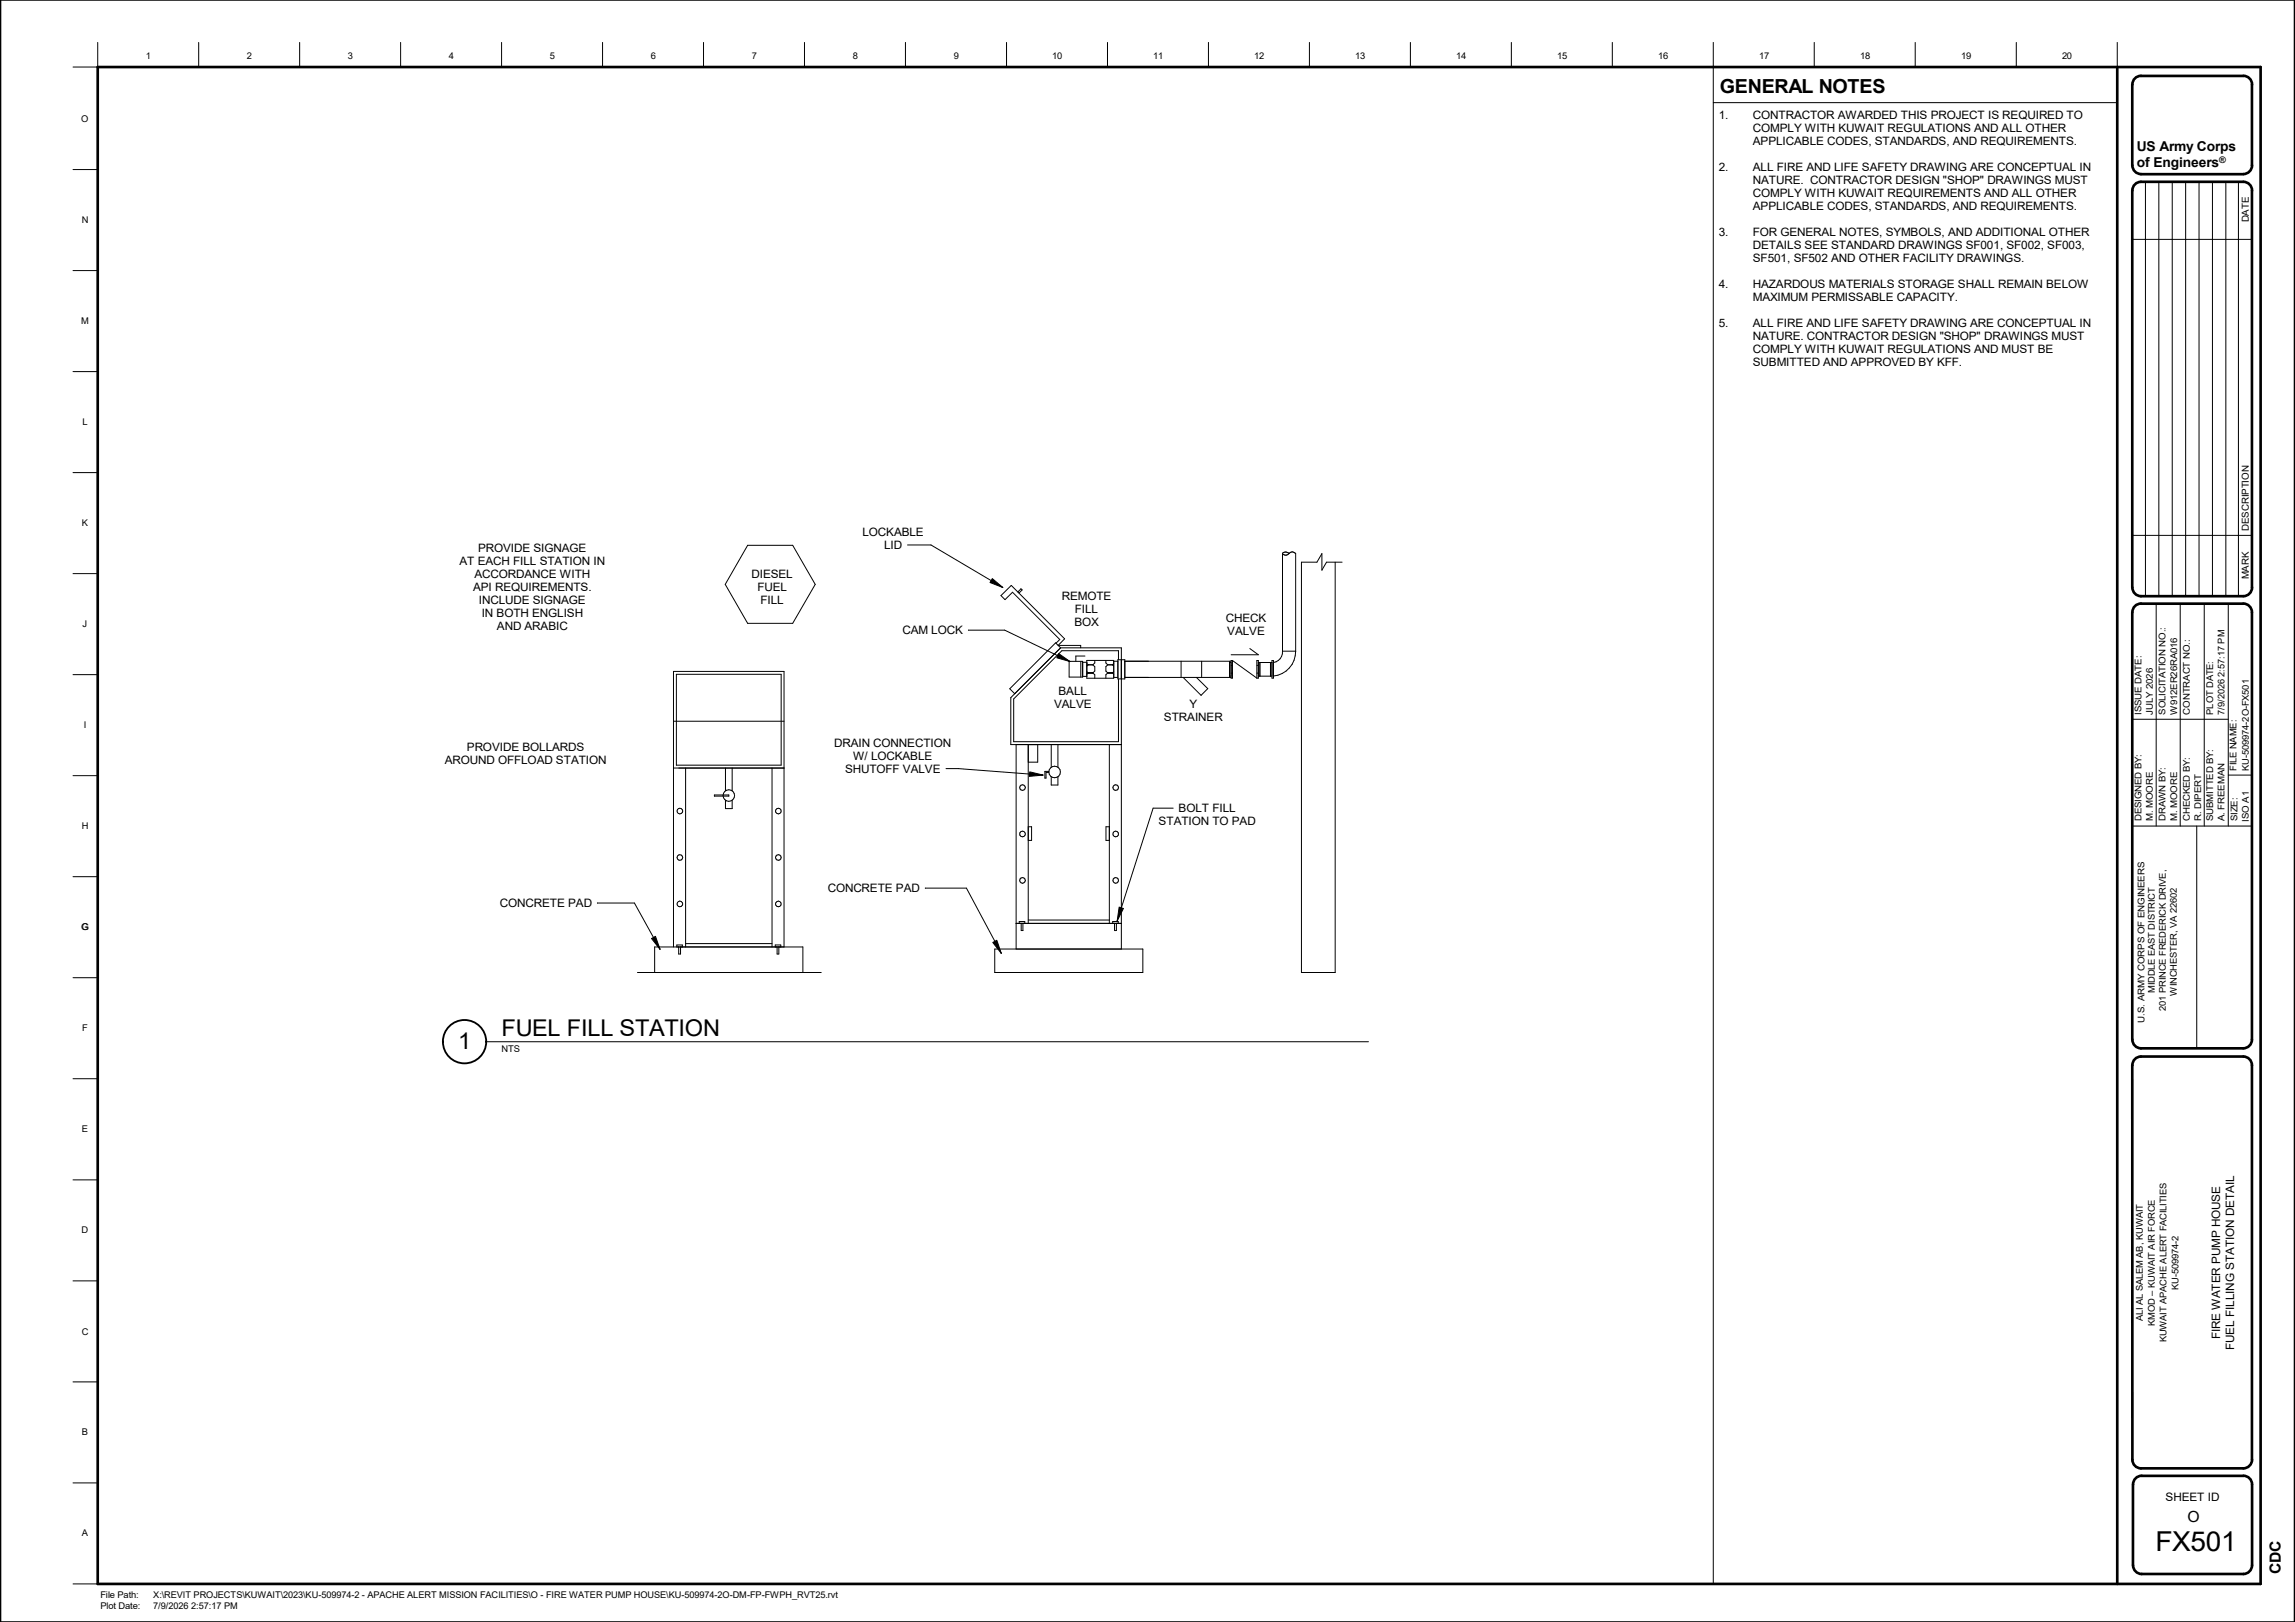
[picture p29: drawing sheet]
<svg xmlns="http://www.w3.org/2000/svg" width="841mm" height="594mm" viewBox="0 0 841 594" stroke-linecap="round" stroke-linejoin="round" font-family="sans-serif">
<defs><g id="words">
<text font-size="10.1" x="789.9" y="567.9">FX501</text>
<g font-size="8.4">
<text x="183.8" y="379.6">FUEL FILL STATION</text>
<text x="167.9" y="384.3">1</text>
</g>
<text font-size="7.1" x="630.3" y="34.1">GENERAL NOTES</text>
<g font-size="5.6">
<text x="801.7" y="557.4">O</text>
<text x="835.8" y="576.7" transform="rotate(-90 835.8 576.7)">CDC</text>
</g>
<g font-size="5">
<text x="783.1" y="55.5">US Army Corps</text>
<text x="783.1" y="61.3">of Engineers</text>
</g>
<g font-size="4.3">
<text x="330.7" y="232.2">CAM LOCK</text>
<text x="305.7" y="273.5">DRAIN CONNECTION</text>
<text x="312.6" y="278.3">W/ LOCKABLE</text>
<text x="309.7" y="283">SHUTOFF VALVE</text>
<text x="303.3" y="326.8">CONCRETE PAD</text>
<text x="183.2" y="332.2">CONCRETE PAD</text>
<text x="813.6" y="490.6" transform="rotate(-90 813.6 490.6)">FIRE WATER PUMP HOUSE</text>
<text x="818.7" y="494.5" transform="rotate(-90 818.7 494.5)">FUEL FILLING STATION DETAIL</text>
<text x="793.6" y="549.7">SHEET ID</text>
</g>
<g font-size="4.2">
<text x="629.8" y="43.5">1.</text>
<text x="642.3" y="43.5">CONTRACTOR AWARDED THIS PROJECT IS REQUIRED TO</text>
<text x="642.3" y="53">APPLICABLE CODES, STANDARDS, AND REQUIREMENTS.</text>
<text x="642.3" y="48.3">COMPLY WITH KUWAIT REGULATIONS AND ALL OTHER</text>
<text x="629.8" y="62.6">2.</text>
<text x="642.3" y="62.6">ALL FIRE AND LIFE SAFETY DRAWING ARE CONCEPTUAL IN</text>
<text x="642.3" y="67.4">NATURE. CONTRACTOR DESIGN &quot;SHOP&quot; DRAWINGS MUST</text>
<text x="642.3" y="76.9">APPLICABLE CODES, STANDARDS, AND REQUIREMENTS.</text>
<text x="642.3" y="72.1">COMPLY WITH KUWAIT REQUIREMENTS AND ALL OTHER</text>
<text x="629.8" y="86.4">3.</text>
<text x="642.3" y="86.4">FOR GENERAL NOTES, SYMBOLS, AND ADDITIONAL OTHER</text>
<text x="642.3" y="91.1">DETAILS SEE STANDARD DRAWINGS SF001, SF002, SF003,</text>
<text x="642.3" y="95.9">SF501, SF502 AND OTHER FACILITY DRAWINGS.</text>
<text x="629.8" y="105.5">4.</text>
<text x="642.3" y="105.5">HAZARDOUS MATERIALS STORAGE SHALL REMAIN BELOW</text>
<text x="642.3" y="110.2">MAXIMUM PERMISSABLE CAPACITY.</text>
<text x="629.8" y="119.7">5.</text>
<text x="642.3" y="119.7">ALL FIRE AND LIFE SAFETY DRAWING ARE CONCEPTUAL IN</text>
<text x="642.3" y="124.5">NATURE. CONTRACTOR DESIGN &quot;SHOP&quot; DRAWINGS MUST</text>
<text x="642.3" y="129.2">COMPLY WITH KUWAIT REGULATIONS AND MUST BE</text>
<text x="642.3" y="134">SUBMITTED AND APPROVED BY KFF.</text>
<text x="316" y="196.3">LOCKABLE</text>
<text x="175.2" y="202.2">PROVIDE SIGNAGE</text>
<text x="324" y="201.1">LID</text>
<text x="168.4" y="207">AT EACH FILL STATION IN</text>
<text x="173.9" y="211.7">ACCORDANCE WITH</text>
<text x="275.4" y="211.7">DIESEL</text>
<text x="173.4" y="216.5">API REQUIREMENTS.</text>
<text x="175.5" y="221.2">INCLUDE SIGNAGE</text>
<text x="277.6" y="216.5">FUEL</text>
<text x="278.7" y="221.2">FILL</text>
<text x="389.1" y="219.7">REMOTE</text>
<text x="176.5" y="226">IN BOTH ENGLISH</text>
<text x="393.9" y="224.5">FILL</text>
<text x="449.2" y="227.7">CHECK</text>
<text x="182.1" y="230.8">AND ARABIC</text>
<text x="393.8" y="229.2">BOX</text>
<text x="449.7" y="232.5">VALVE</text>
<text x="387.9" y="254.5">BALL</text>
<text x="386.2" y="259.3">VALVE</text>
<text x="435.9" y="259.3">Y</text>
<text x="426.6" y="264.1">STRAINER</text>
<text x="171.1" y="275.1">PROVIDE BOLLARDS</text>
<text x="163" y="279.9">AROUND OFFLOAD STATION</text>
<text x="431.9" y="297.4">BOLT FILL</text>
<text x="424.6" y="302.2">STATION TO PAD</text>
</g>
<g font-size="3.5">
<text x="824.1" y="81.4" transform="rotate(-90 824.1 81.4)">DATE</text>
<text x="824.1" y="194.4" transform="rotate(-90 824.1 194.4)">DESCRIPTION</text>
<text x="824.1" y="212.2" transform="rotate(-90 824.1 212.2)">MARK</text>
</g>
<g font-size="3.4">
<text x="53.5" y="21.5">1</text>
<text x="90.5" y="21.5">2</text>
<text x="127.5" y="21.5">3</text>
<text x="164.5" y="21.5">4</text>
<text x="201.5" y="21.5">5</text>
<text x="238.5" y="21.5">6</text>
<text x="275.5" y="21.5">7</text>
<text x="312.5" y="21.5">8</text>
<text x="349.5" y="21.5">9</text>
<text x="385.6" y="21.5">10</text>
<text x="422.6" y="21.5">11</text>
<text x="459.6" y="21.5">12</text>
<text x="496.6" y="21.5">13</text>
<text x="533.7" y="21.5">14</text>
<text x="570.7" y="21.5">15</text>
<text x="607.7" y="21.5">16</text>
<text x="644.7" y="21.5">17</text>
<text x="681.6" y="21.5">18</text>
<text x="718.6" y="21.5">19</text>
<text x="755.6" y="21.5">20</text>
<text x="29.8" y="44.6">O</text>
<text x="29.9" y="81.6">N</text>
<text x="29.8" y="118.6">M</text>
<text x="30.2" y="155.6">L</text>
<text x="30" y="192.6">K</text>
<text x="30.3" y="229.6">J</text>
<text x="784.8" y="261.7" transform="rotate(-90 784.8 261.7)">ISSUE DATE:</text>
<text x="788.9" y="261.7" transform="rotate(-90 788.9 261.7)">JULY 2026</text>
<text x="793.6" y="261.7" transform="rotate(-90 793.6 261.7)">SOLICITATION NO.:</text>
<text x="797.8" y="261.7" transform="rotate(-90 797.8 261.7)">W912ER26RA016</text>
<text x="802.4" y="261.7" transform="rotate(-90 802.4 261.7)">CONTRACT NO.:</text>
<text x="811.1" y="261.7" transform="rotate(-90 811.1 261.7)">PLOT DATE:</text>
<text x="815.2" y="261.7" transform="rotate(-90 815.2 261.7)">7/9/2026 2:57:17 PM</text>
<text x="30.7" y="266.6">I</text>
<text x="819.6" y="282.3" transform="rotate(-90 819.6 282.3)">FILE NAME:</text>
<text x="824.1" y="282.3" transform="rotate(-90 824.1 282.3)">KU-509974-2O-FX501</text>
<text x="29.9" y="303.6">H</text>
<text x="784.8" y="300.8" transform="rotate(-90 784.8 300.8)">DESIGNED BY:</text>
<text x="788.9" y="300.8" transform="rotate(-90 788.9 300.8)">M. MOORE</text>
<text x="793.6" y="300.8" transform="rotate(-90 793.6 300.8)">DRAWN BY:</text>
<text x="797.8" y="300.8" transform="rotate(-90 797.8 300.8)">M. MOORE</text>
<text x="802.4" y="300.8" transform="rotate(-90 802.4 300.8)">CHECKED BY:</text>
<text x="806.6" y="300.8" transform="rotate(-90 806.6 300.8)">R. DIPERT</text>
<text x="811.1" y="300.8" transform="rotate(-90 811.1 300.8)">SUBMITTED BY:</text>
<text x="815.2" y="300.8" transform="rotate(-90 815.2 300.8)">A. FREEMAN</text>
<text x="820" y="300.8" transform="rotate(-90 820 300.8)">SIZE:</text>
<text x="824.1" y="300.9" transform="rotate(-90 824.1 300.9)">ISO A1</text>
<text x="29.8" y="340.6">G</text>
<text x="789.7" y="363.8" transform="rotate(-90 789.7 363.8)">MIDDLE EAST DISTRICT</text>
<text x="797.7" y="364.6" transform="rotate(-90 797.7 364.6)">WINCHESTER, VA 22602</text>
<text x="793.7" y="370.2" transform="rotate(-90 793.7 370.2)">201 PRINCE FREDERICK DRIVE,</text>
<text x="30.1" y="377.6">F</text>
<text x="785.8" y="374.5" transform="rotate(-90 785.8 374.5)">U.S. ARMY CORPS OF ENGINEERS</text>
<text x="183.8" y="385.5">NTS</text>
<text x="30" y="414.7">E</text>
<text x="29.9" y="451.7">D</text>
<text x="798.3" y="472.5" transform="rotate(-90 798.3 472.5)">KU-509974-2</text>
<text x="785.2" y="483.9" transform="rotate(-90 785.2 483.9)">ALI AL SALEM AB, KUWAIT</text>
<text x="789.7" y="485.6" transform="rotate(-90 789.7 485.6)">KMOD – KUWAIT AIR FORCE</text>
<text x="29.9" y="488.8">C</text>
<text x="794" y="491.7" transform="rotate(-90 794 491.7)">KUWAIT APACHE ALERT FACILITIES</text>
<text x="30" y="525.7">B</text>
<text x="30" y="562.7">A</text>
<text x="36.8" y="585.4">File Path:</text>
<text x="56.1" y="585.4">X:\REVIT PROJECTS\KUWAIT\2023\KU-509974-2 - APACHE ALERT MISSION FACILITIES\O - FIRE WATER PUMP HOUSE\KU-509974-2O-DM-FP-FWPH_RVT25.rvt</text>
<text x="36.8" y="589.5">Plot Date:</text>
<text x="56.1" y="589.5">7/9/2026 2:57:17 PM</text>
</g>
<text font-size="3.3" x="813.3" y="59.8">®</text>
</g></defs>
<g fill="none" stroke="#000" stroke-width=".37">
<path d="M274 199.7h16.5l8.2 14.3-8.2 14.3h-16.5l-8.2-14.3zM373 216.8l1.1-1.2 .5 .5-1.2 1.1M470 202.8v35.7M472.4 202.7a1.38 1.38 0 0 0-2.3 .2 1.64 1.64 0 0 0 2.5-.4 1.5 1.5 0 0 1 2.2 .2v35.8M489.3 205.9v150.3h-12.4v-150.3h5.7l1.8-3.1v6l1.7-2.9h5.7M387 235.6l1.4-1.4-17.3-17.3-2.8 2.7-1.5-1.5 3.8-3.7 19.5 19.6-2.3 2.4h8.2v.9M388.7 237.3h22.2v110.3M388.7 237.3l-18.3 18.2v17.2h40.5M388.7 237.3l-1.9-1.8-16.8 16.8 1.9 1.8M458 237.5l3.1 2.3h-10M470 238.5a3.9 3.9 0 0 1-3.3 4.2M470 238.5h4.8"/>
<path d="M474.8 238.5a9.1 9.1 0 0 1-8.1 9.1M247.9 247h38.4v33.2h-38.4zM391.8 242.2h4.9v5.8h-4.9zM396.1 242.2v5.8M396.7 242.6h1.6M396.7 247.7h1.6M397.6 240.3h-3.3v1.9M398.3 241.9h9.8v6.5h-9.8zM398.3 246l.5 .5M398.3 243l.5 .5M398.8 243.5h1.7M398.8 243.5l-.5 .5"/>
<path d="M398.8 246.5h1.7M398.8 246.5l-.5 .4M400.5 243.5l.7 .7v1.6l-.7 .7M400.5 246.5l.7 .6v1.3M401.2 241.9v.9l-.7 .7M405.3 241.9v.9l.6 .7M405.9 243.5h1.8M405.9 246.5h1.8M405.9 243.5l-.6 .7v1.6l.6 .7M405.9 246.5l-.6 .6v1.3M407.7 243.5l.4 .5M407.7 246.5l.4 .4"/>
<path d="M408.1 242.2h1.6M408.1 248.1h1.6M408.1 246l-.4 .5M408.1 243l-.4 .5M409.7 241.6h2.5v7.1h-2.5zM409.9 241.6v-3.3h-20.8l-17.6 17.7v15.7h38.4v-23M412.2 242.2h38.9M412.2 248.1h38.9M432.8 242.2v5.9M433.6 248.1l6.5 6.6 2.5-2.5-4.2-4.1M440.4 242.2v5.9M450.6 242.7h.5"/>
<path d="M450.6 247.7h.5M450.6 242.2v5.9M451.1 241.9h.6v6.5h-.6zM451.1 246.5h.6M451.1 243.7h.6M451.7 241.9l8.9 6.5M460.6 241.9h.5v6.5h-.5zM460.6 246.5h.5M460.6 243.7h.5M461.1 242.7h5M461.1 247.7h5M461.7 242.7v5"/>
<path d="M465.6 242.7v5M466.1 241.9h.6v6.5h-.6zM246.8 264.2h40.5M372.4 272.7v74.9M376.8 272.7v65.5M380.3 272.7v6.4h-3.5M385.2 272.7v8.3M387.7 272.7v8.3M406.5 272.7v65.5M246.8 281.3h40.5M251.2 281.3v65.5M261.8 291.2h5.3v.4h-5.3z"/>
<path d="M265.9 293.1v3.1h2.4v-3.1M265.9 281.3v8.3M268.3 281.3v8.3M282.9 281.3v65.5M384.4 282.5h-1.5v2.5h.4v-2h1.1M385.2 284.5v3h2.5v-3M376.8 302.8h1.2v5h-1.2M406.5 302.8h-1.2v5h1.2M218.9 330.8h13.6l9.4 16.9M372.4 338.2h38.5M373.5 338.2v-.7h2v.7M374.2 338.2v2.6h.7v-2.6"/>
<path d="M376.8 337h29.7M407.8 338.2v-.7h2v.7M408.4 338.2v2.6h.7v-2.6M233.6 356.2h67.3M238.8 343.7l1.4-.8 1.7 4.8zM239.9 356.2v-9.4h54.3v9.4M246.8 346.8v-100.9h40.5v100.9M248 346.8v-.7h2.1v.7M248.7 346.8v2.6h.7v-2.6M251.2 345.6h31.7M284.1 346.8v-.7h2v.7M284.8 346.8v2.6h.6v-2.6"/>
<path d="M364.5 347.6h54.3v8.6h-54.3z"/>
<circle cx="249.1" cy="297.1" r="1.04"/>
<circle cx="267.1" cy="291.4" r="2.11"/>
<circle cx="285.2" cy="297.1" r="1.04"/>
<circle cx="374.7" cy="288.5" r="1.02"/>
<circle cx="386.5" cy="282.7" r="2.12"/>
<circle cx="408.9" cy="288.5" r="1.02"/>
<circle cx="249.1" cy="314.1" r="1.02"/>
<circle cx="285.2" cy="314.1" r="1.02"/>
<circle cx="374.7" cy="305.5" r="1.04"/>
<circle cx="408.9" cy="305.5" r="1.04"/>
<circle cx="249.1" cy="331.1" r="1.02"/>
<circle cx="285.2" cy="331.1" r="1.02"/>
<circle cx="374.7" cy="322.5" r="1.04"/>
<circle cx="408.9" cy="322.5" r="1.02"/>
</g>
<path d="M238.8 343.7l1.4-.8 1.7 4.8z" fill="#000"/>
<path d="M183.2 328.4h33.7v4.8h-33.7z" fill="#fff"/>
<path d="M339 325.3h15.2l12.7 23.9M363.8 345.2l1.5-.8 1.6 4.8z" fill="none" stroke="#000" stroke-width=".37"/>
<path d="M363.8 345.2l1.5-.8 1.6 4.8z" fill="#000"/>
<path d="M303.3 323h33.8v4.7h-33.8z" fill="#fff"/>
<path d="M346.7 281.5h4.5l31.1 2.4M377.4 282.7l4.9 1.2-5.1 .5z" fill="none" stroke="#000" stroke-width=".37"/>
<path d="M377.4 282.7l4.9 1.2-5.1 .5z" fill="#000"/>
<g fill="#fff">
<path d="M305.7 269.7h43.5v4.7h-43.5z"/>
<path d="M312.6 274.4h29.1v4.8h-29.1z"/>
<path d="M309.7 279.2h34.9v4.8h-34.9z"/>
</g>
<path d="M354.9 230.8h13.3l23.9 11.5M388 239.4l4.1 2.9-4.8-1.4z" fill="none" stroke="#000" stroke-width=".37"/>
<path d="M388 239.4l4.1 2.9-4.8-1.4z" fill="#000"/>
<path d="M330.7 228.4h22.1v4.8h-22.1z" fill="#fff"/>
<path d="M332.6 199.6h8.6l26.3 15.6M363.6 211.9l3.9 3.3-4.7-1.8z" fill="none" stroke="#000" stroke-width=".37"/>
<path d="M363.6 211.9l3.9 3.3-4.7-1.8z" fill="#000"/>
<g fill="#fff">
<path d="M316 192.5h23.2v4.8h-23.2z"/>
<path d="M324 197.3h6.6v4.8h-6.6z"/>
</g>
<path d="M429.9 296h-7.3l-13.2 41.3M410.1 332.2l1.6 .5-2.3 4.6z" fill="none" stroke="#000" stroke-width=".37"/>
<path d="M410.1 332.2l1.6 .5-2.3 4.6z" fill="#000"/>
<g fill="#fff">
<path d="M431.9 293.6h20.9v4.8h-20.9z"/>
<path d="M424.6 298.4h35.6v4.7h-35.6z"/>
<path d="M435.9 255.5h4v4.8h-4z"/>
<path d="M426.6 260.3h21.4v4.7h-21.4z"/>
<path d="M449.2 223.9h15.5v4.8h-15.5z"/>
<path d="M449.7 228.7h13.8v4.7h-13.8z"/>
<path d="M389.1 215.9h18.1v4.7h-18.1z"/>
<path d="M393.9 220.6h8.5v4.8h-8.5z"/>
<path d="M393.8 225.4h8.8v4.8h-8.8z"/>
<path d="M387.9 250.7h11.7v4.8h-11.7z"/>
<path d="M386.2 255.5h13.8v4.7h-13.8z"/>
<path d="M171.1 271.3h43v4.8h-43z"/>
<path d="M163 276.1h59.2v4.7h-59.2z"/>
<path d="M275.4 207.9h15.1v4.8h-15.1z"/>
<path d="M277.6 212.7h10.8v4.7h-10.8z"/>
<path d="M278.7 217.4h8.5v4.8h-8.5z"/>
<path d="M175.2 198.4h39.7v4.8h-39.7z"/>
<path d="M168.4 203.2h54v4.7h-54z"/>
<path d="M173.9 207.9h42.4v4.8h-42.4z"/>
<path d="M173.4 212.7h43.4v4.7h-43.4z"/>
<path d="M175.5 217.4h39.1v4.8h-39.1z"/>
<path d="M176.5 222.2h37.2v4.7h-37.2z"/>
<path d="M182.1 226.9h25.9v4.8h-25.9z"/>
</g>
<g fill="none" stroke="#000" stroke-width=".37">
<path d="M35.8 15.5v9.1h-9M72.8 15.5v9.1M109.8 15.5v9.1M146.8 15.5v9.1M183.8 15.5v9.1M220.8 15.5v9.1M257.8 15.5v9.1M294.8 15.5v9.1M331.8 15.5v9.1M368.9 15.5v9.1M405.8 15.5v9.1M442.8 15.5v9.1"/>
<path d="M479.8 15.5v9.1M516.8 15.5v9.1M553.8 15.5v9.1M590.8 15.5v9.1M627.8 15.5v564.6M664.8 15.5v9.1M701.8 15.5v9.1M738.9 15.5v9.1M775.9 15.5v9.1M627.8 37.6h148.1M26.8 62.1h9M786.2 66.6v151.8"/>
<path d="M791.1 66.6v151.8M796 66.6v151.8M800.9 66.6v151.8M805.9 66.6v151.8M810.8 66.6v151.8M815.7 66.6v151.8M820.3 66.6v151.8M26.8 99.1h9M781.4 87.7h43.8M26.8 136.1h9M26.8 173.1h9M781.4 196.1h43.8"/>
<path d="M26.8 210.1h9M790.2 221.1v81.5M799 221.1v81.5M807.8 221.1v81.5M816.6 221.1v81.5M26.8 247.1h9M781.4 263.4h35.2M26.8 284.1h9M816.6 283.9h8.6M781.4 302.6h43.8M805 302.6v81.4M26.8 321.1h9"/>
<path d="M26.8 358.1h9M26.8 395.1h9M26.8 432.1h9M26.8 469.1h9M26.8 506.1h9M26.8 543.1h9M26.8 580.1h9"/>
</g>
<g fill="none" stroke="#000" stroke-width=".97">
<path d="M0 0v594.1M841 0v594.1M35.8 24.6h792.6v555.5h-792.6zM775.9 24.6v555.5M781.4 31v29.6M784.6 27.8h37.5M784.6 27.8a3.1 3.1 0 0 0-3.2 3.1M822.1 27.8a3.2 3.2 0 0 1 3.2 3.1l-.1 29.7M781.4 69.8v145.4M781.4 60.6a3.2 3.2 0 0 0 3.2 3.2h37.5M822.1 66.6h-37.5a3.1 3.1 0 0 0-3.2 3.2M822.1 66.6a3.1 3.1 0 0 1 3.1 3.2l.1 145.4a3.2 3.2 0 0 1-3.2 3.2"/>
<path d="M825.3 60.6a3.2 3.2 0 0 1-3.2 3.2M781.4 215.2a3.2 3.2 0 0 0 3.2 3.2h37.5M781.4 224.3v156.5M781.4 224.2a3.1 3.1 0 0 1 3.2-3.1h37.5a3.2 3.2 0 0 1 3.1 3.2v156.5a3.2 3.2 0 0 1-3.1 3.2h-37.5a3.2 3.2 0 0 1-3.2-3.2M781.4 390.1v144.5a3.2 3.2 0 0 0 3.2 3.2h37.5M781.4 390.1a3.1 3.1 0 0 1 3.2-3.1h37.5a3.2 3.2 0 0 1 3.1 3.1l.1 144.5a3.2 3.2 0 0 1-3.2 3.2M781.6 543.7l.1 29.6a3.2 3.2 0 0 0 3.2 3.2h37.2a3.2 3.2 0 0 0 3.2-3.2v-29.6M781.7 543.7a3.1 3.1 0 0 1 3.2-3.2h37.2a3.2 3.2 0 0 1 3.2 3.2"/>
</g>
<circle cx="170.2" cy="381.5" r="7.9" fill="none" stroke="#000" stroke-width=".68"/>
<g fill="#fff">
<path d="M183.8 382.4h6.7v3.9h-6.7z"/>
<path d="M167.9 376.7h4.7v9.4h-4.7z"/>
<path d="M183.8 372h79.9v9.4h-79.9z"/>
</g>
<path d="M178.2 381.6h323.3" fill="none" stroke="#000" stroke-width=".37"/>
<use href="#words"/>
</svg>
